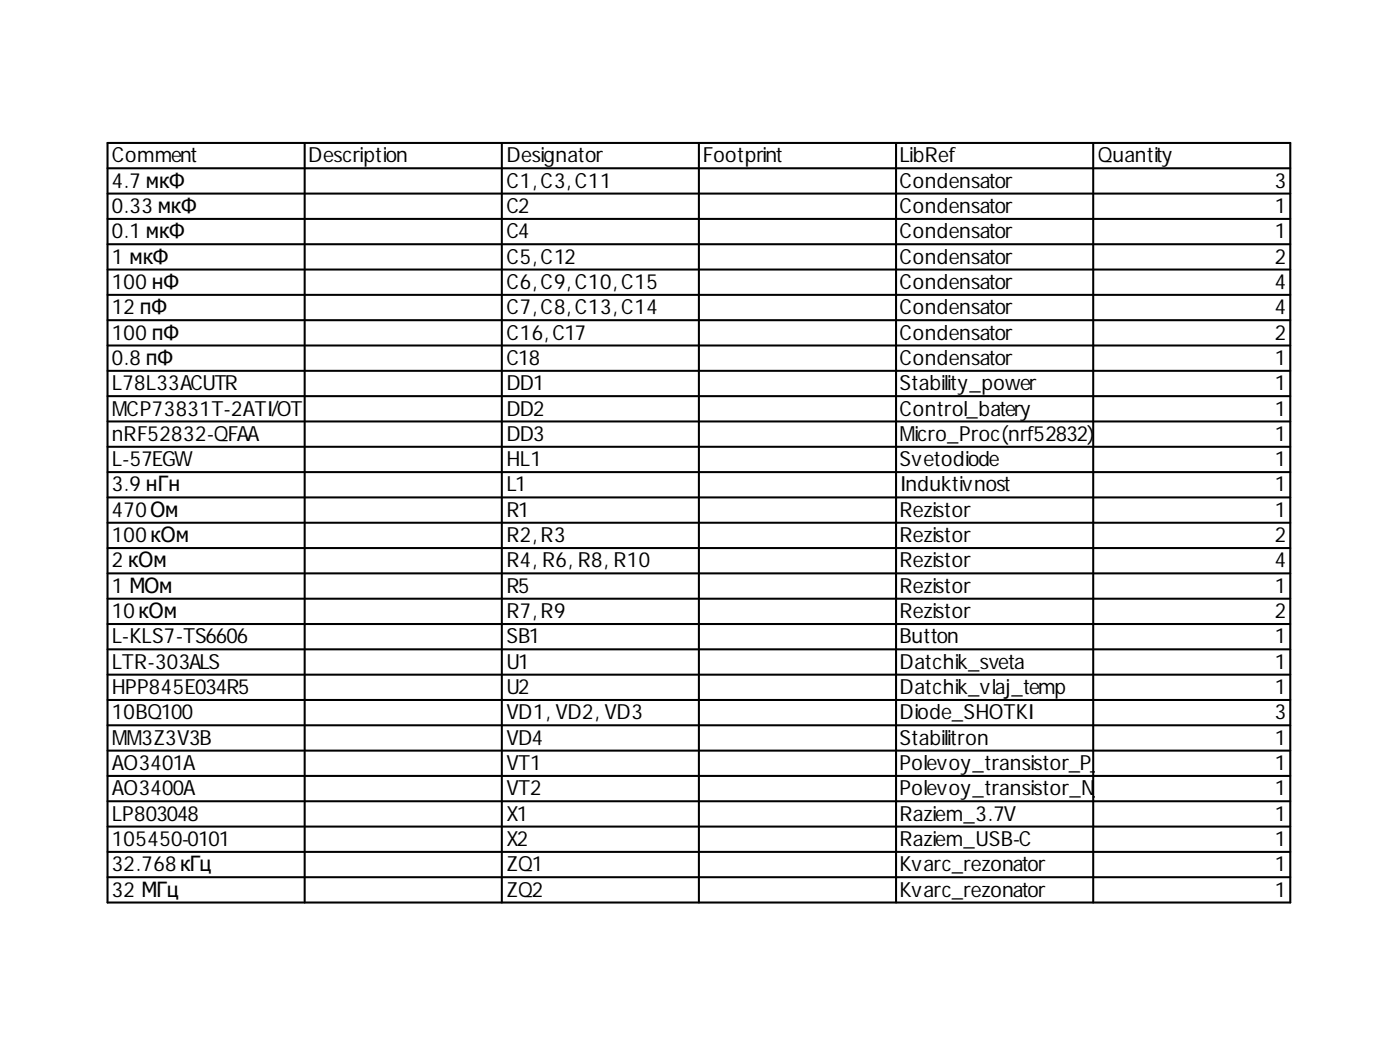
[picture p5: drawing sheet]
<svg xmlns="http://www.w3.org/2000/svg" width="233mm" height="174mm" viewBox="0 0 233 174" stroke-linecap="round" stroke-linejoin="round" font-family="sans-serif">
<defs><g id="words">
<g font-size="3.5">
<text x="18.6" y="27">Comment</text>
<text x="51.4" y="27">Description</text>
<text x="84.3" y="27">Designator</text>
<text x="117.1" y="27">Footprint</text>
<text x="149.8" y="27">LibRef</text>
<text x="182.8" y="27">Quantity</text>
<text x="18.6" y="31.2">4.7 мкФ</text>
<text x="18.6" y="35.4">0.33 мкФ</text>
<text x="84.3" y="31.2">C1,C3,C11</text>
<text x="84.3" y="35.4">C2</text>
<text x="149.8" y="31.2">Condensator</text>
<text x="149.8" y="35.4">Condensator</text>
<text x="212.4" y="31.2">3</text>
<text x="212.4" y="35.4">1</text>
<text x="18.6" y="39.7">0.1 мкФ</text>
<text x="84.3" y="39.7">C4</text>
<text x="149.8" y="39.7">Condensator</text>
<text x="212.4" y="39.7">1</text>
<text x="18.6" y="43.9">1 мкФ</text>
<text x="84.3" y="43.9">C5,C12</text>
<text x="149.8" y="43.9">Condensator</text>
<text x="212.4" y="43.9">2</text>
<text x="18.6" y="48.1">100нФ</text>
<text x="18.6" y="52.3">12 пФ</text>
<text x="84.3" y="48.1">C6,C9,C10,C15</text>
<text x="84.3" y="52.3">C7,C8,C13,C14</text>
<text x="149.8" y="48.1">Condensator</text>
<text x="149.8" y="52.3">Condensator</text>
<text x="212.4" y="48.1">4</text>
<text x="212.4" y="52.3">4</text>
<text x="18.6" y="56.5">100пФ</text>
<text x="84.3" y="56.5">C16,C17</text>
<text x="149.8" y="56.5">Condensator</text>
<text x="212.4" y="56.5">2</text>
<text x="18.6" y="60.7">0.8 пФ</text>
<text x="18.6" y="64.9">L78L33ACUTR</text>
<text x="84.3" y="60.7">C18</text>
<text x="84.3" y="64.9">DD1</text>
<text x="149.8" y="60.7">Condensator</text>
<text x="149.8" y="64.9">Stability_power</text>
<text x="212.4" y="60.7">1</text>
<text x="212.4" y="64.9">1</text>
<text x="18.6" y="69.2">MCP73831T-2ATI/OT</text>
<text x="84.3" y="69.2">DD2</text>
<text x="149.8" y="69.2">Control_batery</text>
<text x="212.4" y="69.2">1</text>
<text x="18.6" y="73.4">nRF52832-QFAA</text>
<text x="18.6" y="77.6">L-57EGW</text>
<text x="84.3" y="73.4">DD3</text>
<text x="84.3" y="77.6">HL1</text>
<text x="149.8" y="73.4">Micro_Proc(nrf52832)</text>
<text x="149.8" y="77.6">Svetodiode</text>
<text x="212.4" y="73.4">1</text>
<text x="212.4" y="77.6">1</text>
<text x="18.6" y="81.8">3.9 нГн</text>
<text x="84.3" y="81.8">L1</text>
<text x="149.8" y="81.8">Induktivnost</text>
<text x="212.4" y="81.8">1</text>
<text x="18.6" y="86">470Ом</text>
<text x="84.3" y="86">R1</text>
<text x="149.8" y="86">Rezistor</text>
<text x="212.4" y="86">1</text>
<text x="18.6" y="90.2">100кОм</text>
<text x="18.6" y="94.4">2 кОм</text>
<text x="84.3" y="90.2">R2,R3</text>
<text x="84.3" y="94.4">R4, R6, R8, R10</text>
<text x="149.8" y="90.2">Rezistor</text>
<text x="149.8" y="94.4">Rezistor</text>
<text x="212.4" y="90.2">2</text>
<text x="212.4" y="94.4">4</text>
<text x="18.6" y="98.7">1 МОм</text>
<text x="84.3" y="98.7">R5</text>
<text x="149.8" y="98.7">Rezistor</text>
<text x="212.4" y="98.7">1</text>
<text x="18.6" y="102.9">10кОм</text>
<text x="18.6" y="107.1">L-KLS7-TS6606</text>
<text x="84.3" y="102.9">R7,R9</text>
<text x="84.3" y="107.1">SB1</text>
<text x="149.8" y="102.9">Rezistor</text>
<text x="149.8" y="107.1">Button</text>
<text x="212.4" y="102.9">2</text>
<text x="212.4" y="107.1">1</text>
<text x="18.6" y="111.3">LTR-303ALS</text>
<text x="84.3" y="111.3">U1</text>
<text x="149.8" y="111.3">Datchik_sveta</text>
<text x="212.4" y="111.3">1</text>
<text x="18.6" y="115.5">HPP845E034R5</text>
<text x="18.6" y="119.7">10BQ100</text>
<text x="84.3" y="115.5">U2</text>
<text x="84.3" y="119.7">VD1, VD2, VD3</text>
<text x="149.8" y="115.5">Datchik_vlaj_temp</text>
<text x="149.8" y="119.7">Diode_SHOTKI</text>
<text x="212.4" y="115.5">1</text>
<text x="212.4" y="119.7">3</text>
<text x="18.6" y="123.9">MM3Z3V3B</text>
<text x="84.3" y="123.9">VD4</text>
<text x="149.8" y="123.9">Stabilitron</text>
<text x="212.4" y="123.9">1</text>
<text x="18.6" y="128.2">AO3401A</text>
<text x="84.3" y="128.2">VT1</text>
<text x="149.8" y="128.2">Polevoy_transistor_P_tip</text>
<text x="212.4" y="128.2">1</text>
<text x="18.6" y="132.4">AO3400A</text>
<text x="18.6" y="136.6">LP803048</text>
<text x="84.3" y="132.4">VT2</text>
<text x="84.3" y="136.6">X1</text>
<text x="149.8" y="132.4">Polevoy_transistor_N_tip</text>
<text x="149.8" y="136.6">Raziem_3.7V</text>
<text x="212.4" y="132.4">1</text>
<text x="212.4" y="136.6">1</text>
<text x="18.6" y="140.8">105450-0101</text>
<text x="84.3" y="140.8">X2</text>
<text x="149.8" y="140.8">Raziem_USB-C</text>
<text x="212.4" y="140.8">1</text>
<text x="18.6" y="145">32.768кГц</text>
<text x="18.6" y="149.2">32 МГц</text>
<text x="84.3" y="145">ZQ1</text>
<text x="84.3" y="149.2">ZQ2</text>
<text x="149.8" y="145">Kvarc_rezonator</text>
<text x="149.8" y="149.2">Kvarc_rezonator</text>
<text x="212.4" y="145">1</text>
<text x="212.4" y="149.2">1</text>
</g>
</g></defs>
<g fill="none" stroke="#000" stroke-width=".34">
<path d="M17.9 23.8h197v126.4h-197zM17.9 28h197M17.9 32.2h197M17.9 36.4h197M50.7 23.8v126.4M83.6 23.8v126.4M116.4 23.8v126.4M149.2 23.8v126.4M182.1 23.8v126.4M17.9 40.7h197M17.9 44.9h197M17.9 49.1h197"/>
<path d="M17.9 53.3h197M17.9 57.5h197M17.9 61.7h197M17.9 65.9h197M17.9 70.2h197M17.9 74.4h197M17.9 78.6h197M17.9 82.8h197M17.9 87h197M17.9 91.2h197M17.9 95.4h197M17.9 99.7h197"/>
<path d="M17.9 103.9h197M17.9 108.1h197M17.9 112.3h197M17.9 116.5h197M17.9 120.7h197M17.9 124.9h197M17.9 129.2h197M17.9 133.4h197M17.9 137.6h197M17.9 141.8h197M17.9 146h197"/>
</g>
<use href="#words"/>
</svg>
